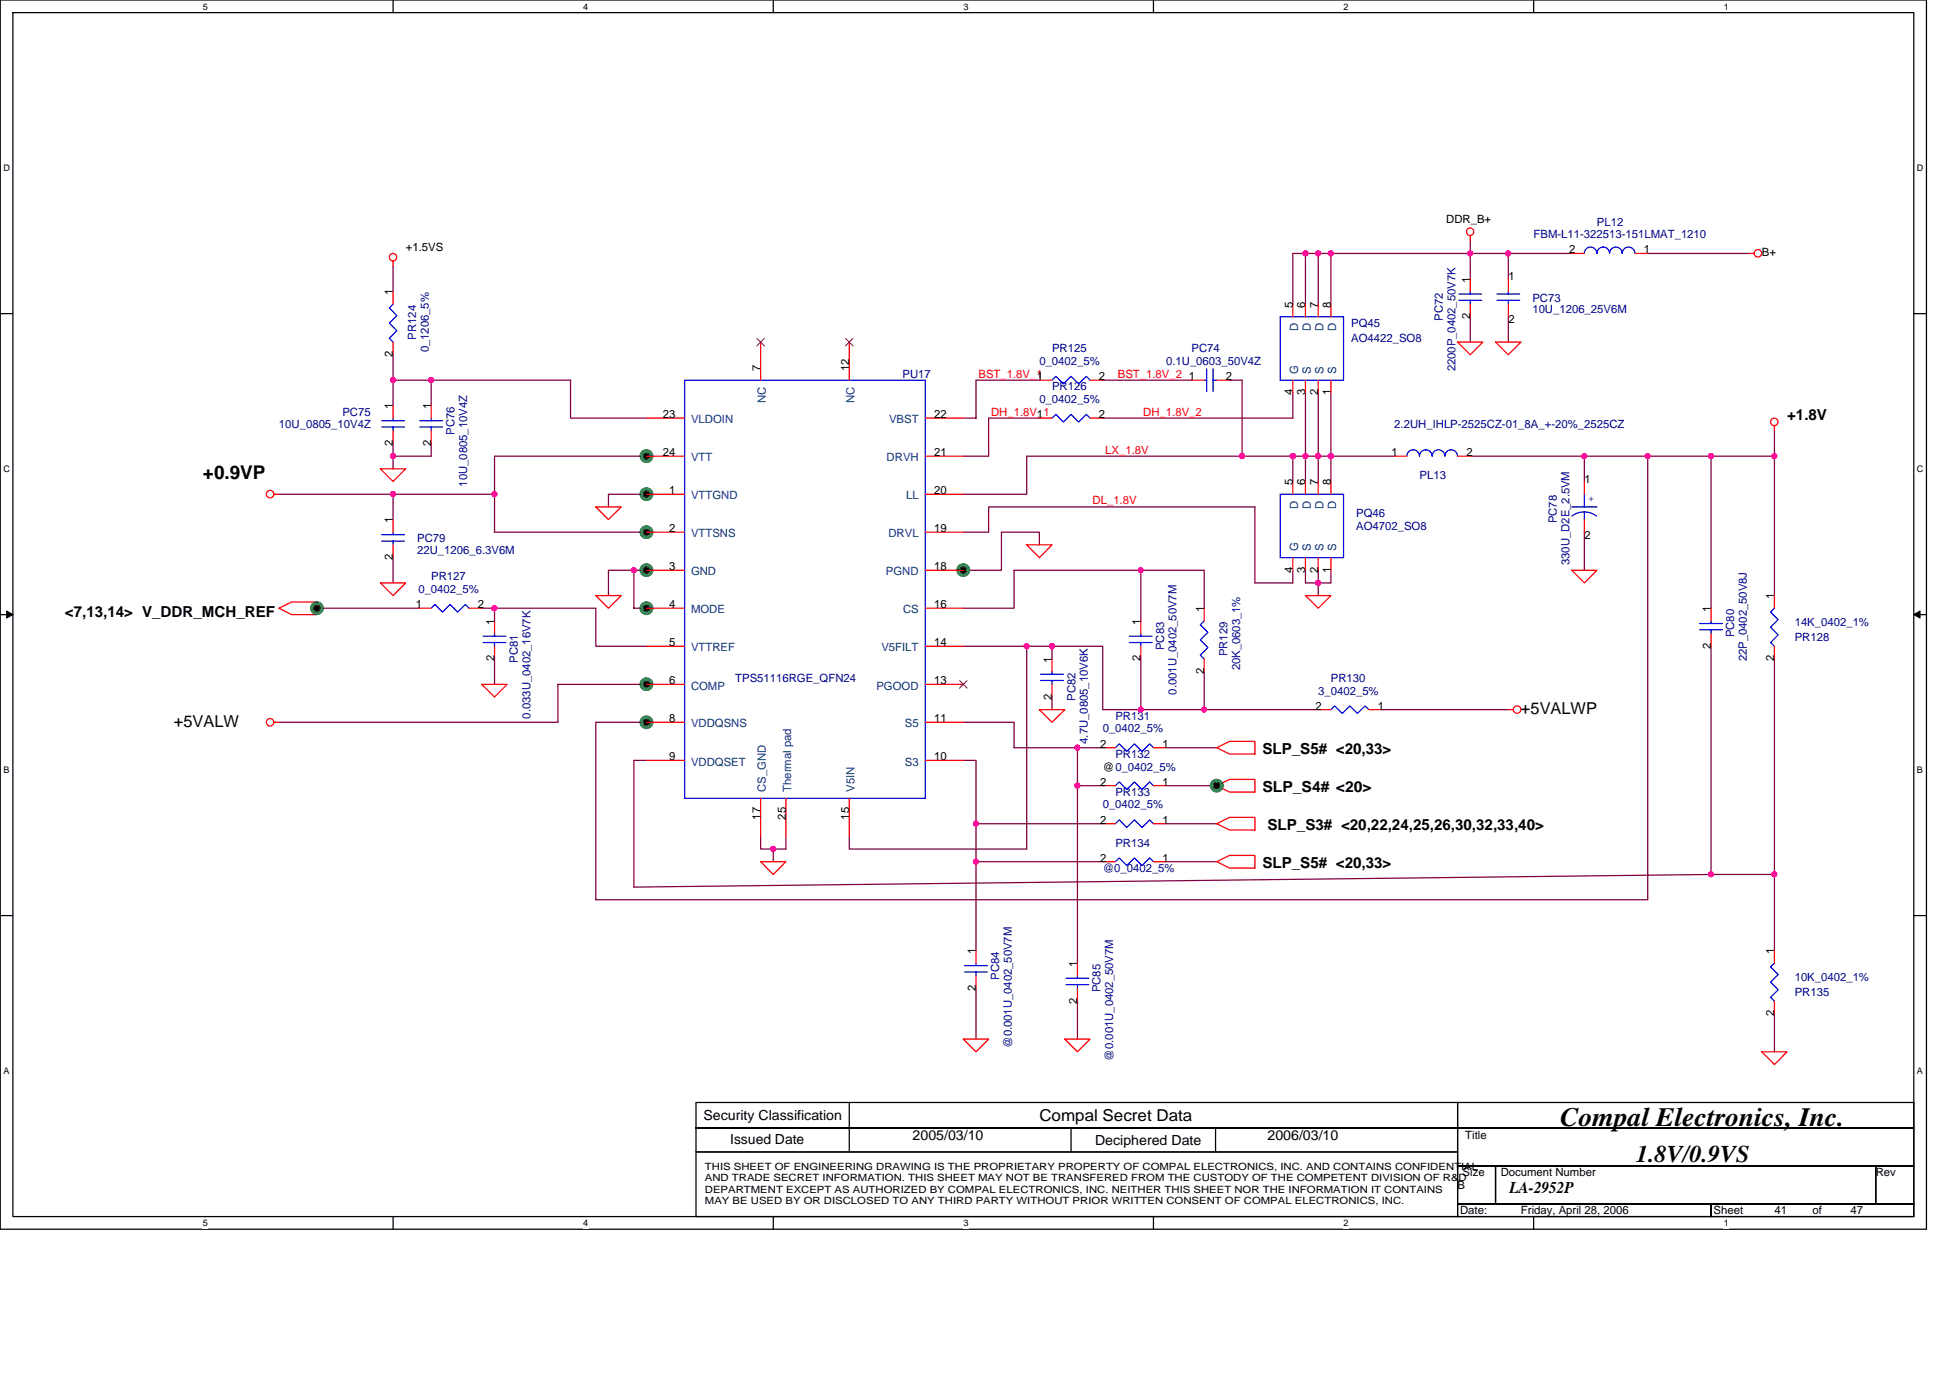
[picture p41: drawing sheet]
<svg xmlns="http://www.w3.org/2000/svg" width="297mm" height="210mm" viewBox="0 0 297 210" stroke-linecap="round" stroke-linejoin="round" font-family="sans-serif">
<defs><g id="words">
<text font-size="4" x="237.7" y="171.6">Compal Electronics, Inc.</text>
<text font-size="3.7" x="249.3" y="177">1.8V/0.9VS</text>
<text font-size="2.9" x="30.9" y="72.9">+0.9VP</text>
<g font-size="2.5">
<text x="26.5" y="110.7">+5VALW</text>
<text x="231.7" y="108.8">+5VALWP</text>
<text x="158.3" y="170.8">Compal Secret Data</text>
<text x="230" y="181.8">LA-2952P</text>
</g>
<g font-size="2.3">
<text x="272.2" y="63.9">+1.8V</text>
<text x="9.9" y="94">&lt;7,13,14&gt; V_DDR_MCH_REF</text>
<text x="192.3" y="114.9">SLP_S5# &lt;20,33&gt;</text>
<text x="192.3" y="120.6">SLP_S4# &lt;20&gt;</text>
<text x="193.1" y="126.4">SLP_S3# &lt;20,22,24,25,26,30,32,33,40&gt;</text>
<text x="192.3" y="132.2">SLP_S5# &lt;20,33&gt;</text>
</g>
<g font-size="2.1">
<text x="107.2" y="170.6">Security Classification</text>
<text x="139" y="173.7">2005/03/10</text>
<text x="193.1" y="173.7">2006/03/10</text>
<text x="111.2" y="174.3">Issued Date</text>
<text x="166.8" y="174.5">Deciphered Date</text>
</g>
<g font-size="1.7">
<text x="220.3" y="34">DDR_B+</text>
<text x="61.8" y="38.2">+1.5VS</text>
<text x="239" y="38.6">2</text>
<text x="250.4" y="38.6">1</text>
<text x="268.4" y="39">B+</text>
<text x="59.9" y="45" transform="rotate(-90 59.9 45)">1</text>
<text x="196.9" y="46.9" transform="rotate(-90 196.9 46.9)">5</text>
<text x="198.8" y="46.9" transform="rotate(-90 198.8 46.9)">6</text>
<text x="200.8" y="46.9" transform="rotate(-90 200.8 46.9)">7</text>
<text x="202.7" y="46.9" transform="rotate(-90 202.7 46.9)">8</text>
<text x="223.9" y="43" transform="rotate(-90 223.9 43)">1</text>
<text x="229.8" y="42.7">1</text>
<text x="223.9" y="48.6" transform="rotate(-90 223.9 48.6)">2</text>
<text x="229.8" y="49.2">2</text>
<text x="59.9" y="54.4" transform="rotate(-90 59.9 54.4)">2</text>
<text x="115.8" y="56.6" transform="rotate(-90 115.8 56.6)">7</text>
<text x="129.3" y="56.6" transform="rotate(-90 129.3 56.6)">12</text>
<text x="157.9" y="57.9">1</text>
<text x="167.4" y="57.9">2</text>
<text x="181.1" y="57.9">1</text>
<text x="186.7" y="57.9">2</text>
<text x="59.9" y="62.3" transform="rotate(-90 59.9 62.3)">1</text>
<text x="65.7" y="62.3" transform="rotate(-90 65.7 62.3)">1</text>
<text x="101" y="63.7">23</text>
<text x="142.3" y="63.7">22</text>
<text x="157.9" y="63.7">1</text>
<text x="167.4" y="63.7">2</text>
<text x="196.9" y="60.2" transform="rotate(-90 196.9 60.2)">4</text>
<text x="198.8" y="60.2" transform="rotate(-90 198.8 60.2)">3</text>
<text x="200.8" y="60.2" transform="rotate(-90 200.8 60.2)">2</text>
<text x="202.7" y="60.2" transform="rotate(-90 202.7 60.2)">1</text>
<text x="59.9" y="67.9" transform="rotate(-90 59.9 67.9)">2</text>
<text x="65.7" y="67.9" transform="rotate(-90 65.7 67.9)">2</text>
<text x="101" y="69.5">24</text>
<text x="142.3" y="69.5">21</text>
<text x="212" y="69.5">1</text>
<text x="223.4" y="69.5">2</text>
<text x="102" y="75.3">1</text>
<text x="142.3" y="75.3">20</text>
<text x="196.9" y="73.9" transform="rotate(-90 196.9 73.9)">5</text>
<text x="198.8" y="73.9" transform="rotate(-90 198.8 73.9)">6</text>
<text x="200.8" y="73.9" transform="rotate(-90 200.8 73.9)">7</text>
<text x="202.7" y="73.9" transform="rotate(-90 202.7 73.9)">8</text>
<text x="241.4" y="73.6">1</text>
<text x="59.9" y="79.7" transform="rotate(-90 59.9 79.7)">1</text>
<text x="102" y="81">2</text>
<text x="142.3" y="81">19</text>
<text x="241.4" y="82">2</text>
<text x="59.9" y="85.3" transform="rotate(-90 59.9 85.3)">2</text>
<text x="102" y="86.8">3</text>
<text x="142.3" y="86.8">18</text>
<text x="196.9" y="87.2" transform="rotate(-90 196.9 87.2)">4</text>
<text x="198.8" y="87.2" transform="rotate(-90 198.8 87.2)">3</text>
<text x="200.8" y="87.2" transform="rotate(-90 200.8 87.2)">2</text>
<text x="202.7" y="87.2" transform="rotate(-90 202.7 87.2)">1</text>
<text x="63.3" y="92.6">1</text>
<text x="72.8" y="92.6">2</text>
<text x="75.3" y="95.2" transform="rotate(-90 75.3 95.2)">1</text>
<text x="102" y="92.6">4</text>
<text x="142.3" y="92.6">16</text>
<text x="173.8" y="95.2" transform="rotate(-90 173.8 95.2)">1</text>
<text x="183.4" y="93.2" transform="rotate(-90 183.4 93.2)">1</text>
<text x="260.6" y="93.2" transform="rotate(-90 260.6 93.2)">1</text>
<text x="270.3" y="91.3" transform="rotate(-90 270.3 91.3)">1</text>
<text x="75.3" y="100.8" transform="rotate(-90 75.3 100.8)">2</text>
<text x="102" y="98.4">5</text>
<text x="142.3" y="98.4">14</text>
<text x="160.2" y="100.9" transform="rotate(-90 160.2 100.9)">1</text>
<text x="173.8" y="100.8" transform="rotate(-90 173.8 100.8)">2</text>
<text x="260.6" y="98.8" transform="rotate(-90 260.6 98.8)">2</text>
<text x="270.3" y="100.8" transform="rotate(-90 270.3 100.8)">2</text>
<text x="102" y="104.2">6</text>
<text x="142.3" y="104.2">13</text>
<text x="160.2" y="106.6" transform="rotate(-90 160.2 106.6)">2</text>
<text x="183.4" y="102.7" transform="rotate(-90 183.4 102.7)">2</text>
<text x="102" y="110">8</text>
<text x="142.3" y="110">11</text>
<text x="167.6" y="113.9">2</text>
<text x="177.1" y="113.9">1</text>
<text x="200.4" y="108.1">2</text>
<text x="209.9" y="108.1">1</text>
<text x="102" y="115.8">9</text>
<text x="142.3" y="115.8">10</text>
<text x="167.6" y="119.7">2</text>
<text x="168" y="117.4">@0_0402_5%</text>
<text x="177.1" y="119.7">1</text>
<text x="115.8" y="124.9" transform="rotate(-90 115.8 124.9)">17</text>
<text x="119.7" y="124.9" transform="rotate(-90 119.7 124.9)">25</text>
<text x="129.3" y="124.9" transform="rotate(-90 129.3 124.9)">15</text>
<text x="167.6" y="125.5">2</text>
<text x="177.1" y="125.5">1</text>
<text x="167.6" y="131.2">2</text>
<text x="177.1" y="131.2">1</text>
<text x="148.7" y="145.4" transform="rotate(-90 148.7 145.4)">1</text>
<text x="164.1" y="147.3" transform="rotate(-90 164.1 147.3)">1</text>
<text x="270.3" y="145.4" transform="rotate(-90 270.3 145.4)">1</text>
<text x="148.7" y="150.9" transform="rotate(-90 148.7 150.9)">2</text>
<text x="164.1" y="152.9" transform="rotate(-90 164.1 152.9)">2</text>
<text x="270.3" y="154.8" transform="rotate(-90 270.3 154.8)">2</text>
<text x="223.2" y="173.5">Title</text>
<text x="222.8" y="179.1">Size</text>
<text x="228.6" y="179.1">Document Number</text>
<text x="285.7" y="179.1">Rev</text>
<text x="222" y="181.1">B</text>
<text x="222.4" y="184.9">Date:</text>
<text x="231.7" y="184.9">Friday, April 28, 2006</text>
<text x="261" y="184.9">Sheet</text>
<text x="270.3" y="184.9">41</text>
<text x="276.1" y="184.9">of</text>
<text x="281.9" y="184.9">47</text>
</g>
<g font-size="1.7" fill="#000080">
<text x="243.3" y="34.4">PL12</text>
<text x="233.6" y="36.3">FBM-L11-322513-151LMAT_1210</text>
<text x="233.4" y="45.9">PC73</text>
<text x="233.4" y="47.7">10U_1206_25V6M</text>
<text x="63.4" y="51.7" transform="rotate(-90 63.4 51.7)">PR124</text>
<text x="65.3" y="53.7" transform="rotate(-90 65.3 53.7)">0_1206_5%</text>
<text x="160.2" y="53.7">PR125</text>
<text x="181.5" y="53.7">PC74</text>
<text x="205.8" y="49.8">PQ45</text>
<text x="205.8" y="52.1">AO4422_SO8</text>
<text x="219.8" y="48.8" transform="rotate(-90 219.8 48.8)">PC72</text>
<text x="137.5" y="57.5">PU17</text>
<text x="158.3" y="55.6">0_0402_5%</text>
<text x="160.2" y="59.5">PR126</text>
<text x="177.6" y="55.6">0.1U_0603_50V4Z</text>
<text x="221.7" y="56.6" transform="rotate(-90 221.7 56.6)">2200P_0402_50V7K</text>
<text x="42.5" y="65.2">10U_0805_10V4Z</text>
<text x="52.2" y="63.3">PC75</text>
<text x="158.3" y="61.4">0_0402_5%</text>
<text x="212.4" y="65.2">2.2UH_IHLP-2525CZ-01_8A_+-20%_2525CZ</text>
<text x="69.2" y="66.2" transform="rotate(-90 69.2 66.2)">PC76</text>
<text x="71.1" y="74.1" transform="rotate(-90 71.1 74.1)">10U_0805_10V4Z</text>
<text x="216.2" y="73">PL13</text>
<text x="63.5" y="82.6">PC79</text>
<text x="206.6" y="78.8">PQ46</text>
<text x="206.6" y="80.7">AO4702_SO8</text>
<text x="237.1" y="79.7" transform="rotate(-90 237.1 79.7)">PC78</text>
<text x="63.5" y="84.3">22U_1206_6.3V6M</text>
<text x="65.7" y="88.4">PR127</text>
<text x="239.1" y="86.1" transform="rotate(-90 239.1 86.1)">330U_D2E_2.5VM</text>
<text x="63.7" y="90.3">0_0402_5%</text>
<text x="273.4" y="95.4">14K_0402_1%</text>
<text x="78.9" y="101" transform="rotate(-90 78.9 101)">PC81</text>
<text x="177.3" y="99" transform="rotate(-90 177.3 99)">PC83</text>
<text x="187" y="100" transform="rotate(-90 187 100)">PR129</text>
<text x="264.2" y="97.1" transform="rotate(-90 264.2 97.1)">PC80</text>
<text x="266.1" y="100.8" transform="rotate(-90 266.1 100.8)">22P_0402_50V8J</text>
<text x="273.4" y="97.7">PR128</text>
<text x="112" y="103.8">TPS51116RGE_QFN24</text>
<text x="163.8" y="106.7" transform="rotate(-90 163.8 106.7)">PC82</text>
<text x="179.2" y="105.8" transform="rotate(-90 179.2 105.8)">0.001U_0402_50V7M</text>
<text x="188.9" y="102.1" transform="rotate(-90 188.9 102.1)">20K_0603_1%</text>
<text x="200.8" y="105.8">3_0402_5%</text>
<text x="202.7" y="103.8">PR130</text>
<text x="80.8" y="109.5" transform="rotate(-90 80.8 109.5)">0.033U_0402_16V7K</text>
<text x="165.7" y="113.3" transform="rotate(-90 165.7 113.3)">4.7U_0805_10V6K</text>
<text x="168" y="111.6">0_0402_5%</text>
<text x="169.9" y="109.6">PR131</text>
<text x="169.9" y="115.4">PR132</text>
<text x="168" y="123.1">0_0402_5%</text>
<text x="169.9" y="121.2">PR133</text>
<text x="169.9" y="128.9">PR134</text>
<text x="168" y="132.8">@0_0402_5%</text>
<text x="152.2" y="149.2" transform="rotate(-90 152.2 149.2)">PC84</text>
<text x="273.4" y="149.4">10K_0402_1%</text>
<text x="167.7" y="151.2" transform="rotate(-90 167.7 151.2)">PC85</text>
<text x="273.4" y="151.7">PR135</text>
<text x="154.2" y="159.6" transform="rotate(-90 154.2 159.6)">@0.001U_0402_50V7M</text>
<text x="169.6" y="161.6" transform="rotate(-90 169.6 161.6)">@0.001U_0402_50V7M</text>
</g>
<g font-size="1.7" fill="#004080">
<text x="197.7" y="50.5" transform="rotate(-90 197.7 50.5)">D</text>
<text x="199.7" y="50.5" transform="rotate(-90 199.7 50.5)">D</text>
<text x="201.6" y="50.5" transform="rotate(-90 201.6 50.5)">D</text>
<text x="203.5" y="50.5" transform="rotate(-90 203.5 50.5)">D</text>
<text x="197.7" y="56.9" transform="rotate(-90 197.7 56.9)">G</text>
<text x="199.7" y="56.9" transform="rotate(-90 199.7 56.9)">S</text>
<text x="201.6" y="56.9" transform="rotate(-90 201.6 56.9)">S</text>
<text x="203.5" y="56.9" transform="rotate(-90 203.5 56.9)">S</text>
<text x="105.3" y="64.5">VLDOIN</text>
<text x="116.7" y="61.4" transform="rotate(-90 116.7 61.4)">NC</text>
<text x="130.2" y="61.4" transform="rotate(-90 130.2 61.4)">NC</text>
<text x="135.4" y="64.5">VBST</text>
<text x="105.3" y="70.3">VTT</text>
<text x="135.1" y="70.3">DRVH</text>
<text x="105.3" y="76.1">VTTGND</text>
<text x="138" y="76.1">LL</text>
<text x="197.7" y="77.5" transform="rotate(-90 197.7 77.5)">D</text>
<text x="199.7" y="77.5" transform="rotate(-90 199.7 77.5)">D</text>
<text x="201.6" y="77.5" transform="rotate(-90 201.6 77.5)">D</text>
<text x="203.5" y="77.5" transform="rotate(-90 203.5 77.5)">D</text>
<text x="105.3" y="81.9">VTTSNS</text>
<text x="135.3" y="81.9">DRVL</text>
<text x="197.7" y="84" transform="rotate(-90 197.7 84)">G</text>
<text x="199.7" y="84" transform="rotate(-90 199.7 84)">S</text>
<text x="201.6" y="84" transform="rotate(-90 201.6 84)">S</text>
<text x="203.5" y="84" transform="rotate(-90 203.5 84)">S</text>
<text x="105.3" y="87.7">GND</text>
<text x="135" y="87.7">PGND</text>
<text x="105.3" y="93.4">MODE</text>
<text x="137.6" y="93.4">CS</text>
<text x="105.3" y="99.2">VTTREF</text>
<text x="134.3" y="99.2">V5FILT</text>
<text x="105.3" y="105">COMP</text>
<text x="133.5" y="105">PGOOD</text>
<text x="105.3" y="110.8">VDDQSNS</text>
<text x="137.8" y="110.8">S5</text>
<text x="105.3" y="116.6">VDDQSET</text>
<text x="137.8" y="116.6">S3</text>
<text x="116.7" y="120.6" transform="rotate(-90 116.7 120.6)">CS_GND</text>
<text x="120.5" y="120.6" transform="rotate(-90 120.5 120.6)">Thermal pad</text>
<text x="130.2" y="120.6" transform="rotate(-90 130.2 120.6)">V5IN</text>
</g>
<g font-size="1.7" fill="#f00">
<text x="149.1" y="57.5">BST_1.8V_1</text>
<text x="170.3" y="57.5">BST_1.8V_2</text>
<text x="151" y="63.3">DH_1.8V_1</text>
<text x="174.2" y="63.3">DH_1.8V_2</text>
<text x="168.4" y="69.1">LX_1.8V</text>
<text x="166.4" y="76.8">DL_1.8V</text>
</g>
<text font-size="1.7" fill="#00f" x="241.9" y="76.5">+</text>
<g font-size="1.5">
<text x="107.4" y="178.2">THIS SHEET OF ENGINEERING DRAWING IS THE PROPRIETARY PROPERTY OF COMPAL ELECTRONICS, INC. AND CONTAINS CONFIDENTIAL</text>
<text x="107.4" y="180">AND TRADE SECRET INFORMATION. THIS SHEET MAY NOT BE TRANSFERED FROM THE CUSTODY OF THE COMPETENT DIVISION OF R&amp;D</text>
<text x="107.4" y="181.7">DEPARTMENT EXCEPT AS AUTHORIZED BY COMPAL ELECTRONICS, INC. NEITHER THIS SHEET NOR THE INFORMATION IT CONTAINS</text>
<text x="107.4" y="183.5">MAY BE USED BY OR DISCLOSED TO ANY THIRD PARTY WITHOUT PRIOR WRITTEN CONSENT OF COMPAL ELECTRONICS, INC.</text>
</g>
<g font-size="1.4">
<text x="30.9" y="1.5">5</text>
<text x="88.8" y="1.5">4</text>
<text x="146.7" y="1.5">3</text>
<text x="204.7" y="1.5">2</text>
<text x="262.6" y="1.5">1</text>
<text x=".5" y="26.1">D</text>
<text x="292" y="26.1">D</text>
<text x=".5" y="71.9">C</text>
<text x="292" y="71.9">C</text>
<text x=".5" y="117.8">B</text>
<text x="292" y="117.8">B</text>
<text x=".5" y="163.6">A</text>
<text x="292" y="163.6">A</text>
<text x="30.9" y="186.8">5</text>
<text x="88.8" y="186.8">4</text>
<text x="146.7" y="186.8">3</text>
<text x="204.7" y="186.8">2</text>
<text x="262.6" y="186.8">1</text>
</g>
</g></defs>
<path d="M0 0h293.5v187.2h-293.5zM2 1.9h289.5v183.4h-289.5z" fill="none" stroke="#000" stroke-width=".19"/>
<g fill="#fff">
<path d="M30.9 .2h.8v1.6h-.8z"/>
<path d="M30.9 185.5h.8v1.6h-.8z"/>
</g>
<path d="M59.9 0v1.9M59.9 185.3v1.9" fill="none" stroke="#000" stroke-width=".19"/>
<g fill="#fff">
<path d="M88.8 .2h.8v1.6h-.8z"/>
<path d="M88.8 185.5h.8v1.6h-.8z"/>
</g>
<path d="M117.8 0v1.9M117.8 185.3v1.9" fill="none" stroke="#000" stroke-width=".19"/>
<g fill="#fff">
<path d="M146.7 .2h.8v1.6h-.8z"/>
<path d="M146.7 185.5h.8v1.6h-.8z"/>
</g>
<path d="M175.7 0v1.9M175.7 185.3v1.9" fill="none" stroke="#000" stroke-width=".19"/>
<g fill="#fff">
<path d="M204.7 .2h.7v1.6h-.7z"/>
<path d="M204.7 185.5h.7v1.6h-.7z"/>
</g>
<path d="M233.6 0v1.9M233.6 185.3v1.9" fill="none" stroke="#000" stroke-width=".19"/>
<g fill="#fff">
<path d="M262.6 .2h.7v1.6h-.7z"/>
<path d="M262.6 185.5h.7v1.6h-.7z"/>
<path d="M.5 24.8h1v1.6h-1z"/>
<path d="M292 24.8h1v1.6h-1z"/>
<path d="M.5 70.7h1v1.5h-1z"/>
<path d="M292 70.7h1v1.5h-1z"/>
</g>
<path d="M0 47.8h2M291.5 47.8h2" fill="none" stroke="#000" stroke-width=".19"/>
<g fill="#fff">
<path d="M.5 116.5h.9v1.6h-.9z"/>
<path d="M292 116.5h.9v1.6h-.9z"/>
</g>
<path d="M0 93.6h2M291.5 93.6h2" fill="none" stroke="#000" stroke-width=".19"/>
<path d="M1 93.1l1 .5-1 .5zM291.5 93.6l1-.5v1z" fill="#000" stroke="#000" stroke-width=".15"/>
<g fill="#fff">
<path d="M.5 162.4h.9v1.5h-.9z"/>
<path d="M292 162.4h.9v1.5h-.9z"/>
</g>
<g fill="none" stroke="#000" stroke-width=".19">
<path d="M0 139.5h2M291.5 139.5h2M106 167.9h116v3.9h-116zM106 171.8h116v3.7h-116zM106 175.5h116v9.8h-116zM129.4 167.9v7.6M163.1 171.8v3.7M185.2 171.8v3.7M222 167.9h69.5v3.9h-69.5zM222 171.8h69.5v5.8h-69.5zM222 177.6h5.8v5.8h-5.8zM227.8 177.6h57.9v5.8h-57.9z"/>
<path d="M285.7 177.6h5.8v5.8h-5.8zM222 183.4h38.6v1.9h-38.6zM260.6 183.4h30.9v1.9h-30.9z"/>
</g>
<g fill="none" stroke="#800040" stroke-width=".19">
<path d="M198.9 38.6v7.7M200.8 38.6v7.7M202.7 38.6v7.7M224 36.7v5.8M229.8 38.6v3.9M239.4 38.6h-42.5v7.7M251 38.6h15.4M59.9 57.9h27v5.8h11.6M59.9 40.5v3.9M59.9 54v7.8M65.7 57.9v3.9M158.3 57.9h-9.6v5.8h-2"/>
<path d="M168 57.9h13.5M187.3 57.9h1.9v11.6M196.9 59.8v3.9h-28.9M198.9 59.8v13.5M200.8 59.8v13.5M202.7 59.8v13.5M224 48.3v3.8M229.8 48.3v3.8M42.5 75.3h32.8M59.9 67.6v3.8M59.9 75.3v3.8M65.7 67.6v1.9h-5.8"/>
<path d="M98.5 69.5h-23.2v11.6h23.2M98.5 75.3h-5.8v1.9M158.3 63.7h-7.7v5.8h-3.9M196.9 69.5v3.8M212.4 69.5h-56v5.8h-9.7M224 69.5h27M241.3 69.5v3.8M251 69.5h9.6v23.1M251 69.5v67.6h-160.2v-27.1h7.7M260.6 69.5h9.7M270.3 65.6v25.1M48.3 92.6h15.4"/>
<path d="M59.9 84.9v3.9M73.4 92.6h1.9M75.3 94.6v-2h15.5v5.8h7.7M96.6 86.9v5.7h1.9M98.5 86.9h-5.8v3.8M146.7 92.6h7.8v-5.7h28.9v5.7M146.7 81.1h3.9v-3.9h40.6v11.6h5.7v-1.9M146.7 98.4h13.5M156.4 98.4v30.9h-27v-1.9M158.3 83v-1.9h-5.8v5.8h-5.8M160.2 98.4h7.8v9.7h5.8M160.2 98.4v2"/>
<path d="M173.8 86.9v7.7M198.9 86.9v1.9h3.8v-1.9M200.8 86.9v3.8M241.3 81.1v5.8M260.6 98.4v34.8M75.3 100.4v3.8M98.5 104.2h-13.5v5.8h-42.5M98.5 115.8h-1.9v19.3l164-1.9M146.7 110h7.8v3.9h13.5M146.7 115.8h2v15.5M160.2 106.2v1.9M164.1 113.9v5.8h3.9"/>
<path d="M164.1 119.7v27M173.8 108.1h27M173.8 100.4v7.7M177.6 113.9h7.8M177.6 119.7h7.8M183.4 102.3v5.8M210.5 108.1h19.3M270.3 100.4v44.4M115.9 127.4v1.9h1.9M117.8 129.3v2M119.7 127.4v1.9h-1.9M148.7 125.5h19.3"/>
<path d="M168 131.3h-19.3v13.5M177.6 125.5h7.8M177.6 131.3h7.8M260.6 133.2h9.7M148.7 150.6v7.7M164.1 152.5v5.8M270.3 154.4v5.8"/>
</g>
<g fill="#f0f" stroke="#f0f" stroke-width=".19">
<circle cx="189.2" cy="69.5" r=".38"/>
<circle cx="200.8" cy="69.5" r=".38"/>
<circle cx="183.4" cy="108.1" r=".38"/>
<circle cx="173.8" cy="86.9" r=".38"/>
<circle cx="198.9" cy="38.6" r=".38"/>
<circle cx="200.8" cy="38.6" r=".38"/>
<circle cx="229.7" cy="38.6" r=".38"/>
<circle cx="223.9" cy="38.6" r=".38"/>
<circle cx="202.7" cy="38.6" r=".38"/>
<circle cx="260.6" cy="69.5" r=".38"/>
<circle cx="65.7" cy="57.9" r=".38"/>
<circle cx="59.9" cy="69.5" r=".38"/>
<circle cx="59.9" cy="75.3" r=".38"/>
<circle cx="75.3" cy="75.3" r=".38"/>
<circle cx="96.5" cy="86.9" r=".38"/>
<circle cx="164.1" cy="119.7" r=".38"/>
<circle cx="270.3" cy="69.5" r=".38"/>
<circle cx="59.9" cy="57.9" r=".38"/>
<circle cx="200.8" cy="88.8" r=".38"/>
<circle cx="196.9" cy="69.5" r=".38"/>
<circle cx="198.9" cy="69.5" r=".38"/>
<circle cx="202.7" cy="69.5" r=".38"/>
<circle cx="260.6" cy="133.2" r=".38"/>
<circle cx="270.3" cy="133.2" r=".38"/>
<circle cx="251" cy="69.5" r=".37"/>
<circle cx="148.7" cy="125.5" r=".38"/>
<circle cx="164.1" cy="113.9" r=".38"/>
<circle cx="75.3" cy="92.6" r=".38"/>
<circle cx="241.3" cy="69.5" r=".37"/>
<circle cx="148.7" cy="131.3" r=".38"/>
<circle cx="156.4" cy="98.4" r=".38"/>
<circle cx="160.3" cy="98.4" r=".38"/>
<circle cx="173.8" cy="108.1" r=".38"/>
<circle cx="117.8" cy="129.3" r=".38"/>
</g>
<g fill="none" stroke="#f00" stroke-width=".19">
<path d="M59.9 39.8v.7M224 35.9v.8M239.4 38.6h1.9M249.1 38.6h1.9M266.4 38.6h.8M59.9 44.4v1.9M59.9 52.1v1.9M115.9 52.1v5.8M129.4 52.1v5.8M158.3 57.9h1.9M166 57.9h2M181.5 57.9h1.9"/>
<path d="M185.4 57.9h1.9M196.9 46.3v2M196.9 57.9v1.9M198.9 46.3v2M198.9 57.9v1.9M200.8 46.3v2M200.8 57.9v1.9M202.7 46.3v2M202.7 57.9v1.9M222 52.1h3.9l-1.9 1.9zM224 42.5v1.9M224 46.3v2"/>
<path d="M227.8 52.1h3.9l-1.9 1.9zM229.8 42.5v1.9M229.8 46.3v2M41.7 75.3h.8M58 71.4h3.8l-1.9 1.9zM59.9 61.8v1.9M59.9 65.6v2M59.9 79.1v2M65.7 61.8v1.9M65.7 65.6v2M90.8 77.2h3.8l-1.9 1.9zM98.5 75.3h5.8"/>
<path d="M98.5 63.7h5.8M98.5 69.5h5.8M140.9 75.3h5.8M140.9 63.7h5.8M140.9 69.5h5.8M158.3 63.7h1.9M166 63.7h2M196.9 73.3v2M198.9 73.3v2M200.8 73.3v2M202.7 73.3v2M212.4 69.5h1.9"/>
<path d="M222 69.5h2M241.3 73.3v2M241.3 79.1v2M270.3 64.9v.7M42.5 92.6l1.9-.9h3.9v1.9h-3.9zM58 88.8h3.8l-1.9 1.9zM59.9 83v1.9M63.7 92.6h2M71.5 92.6h1.9M75.3 94.6v1.9M75.3 98.4v2M90.8 90.7h3.8l-1.9 1.9z"/>
<path d="M98.5 92.6h5.8M98.5 86.9h5.8M98.5 98.4h5.8M98.5 81.1h5.8M140.9 92.6h5.8M140.9 86.9h5.8M140.9 98.4h5.8M140.9 81.1h5.8M156.4 83h3.8l-1.9 1.9zM173.8 94.6v1.9M173.8 98.4v2M183.4 92.6v2"/>
<path d="M196.9 84.9v2M198.9 90.7h3.8l-1.9 1.9zM198.9 84.9v2M200.8 84.9v2M202.7 84.9v2M239.4 86.9h3.9l-2 1.9zM260.6 92.6v2M260.6 96.5v1.9M270.3 90.7v1.9M270.3 98.4v2M41.7 110h.8M73.4 104.2h3.9l-2 2z"/>
<path d="M98.5 110h5.8M98.5 104.2h5.8M98.5 115.8h5.8M140.9 110h5.8M140.9 104.2h5.8M140.9 115.8h5.8M158.3 108.1h3.9l-2 1.9zM160.2 100.4v1.9M160.2 104.2v2M168 119.7h1.9M168 113.9h1.9M175.7 119.7h1.9"/>
<path d="M175.7 113.9h1.9M183.4 100.4v1.9M185.4 113.9l1.9-1h3.9v2h-3.9zM185.4 119.7l1.9-1h3.9v1.9h-3.9zM200.8 108.1h1.9M208.5 108.1h2M229.8 108.1h.7M115.9 131.3h3.8l-1.9 1.9zM115.9 121.6v5.8M119.7 121.6v5.8M129.4 121.6v5.8M168 125.5h1.9"/>
<path d="M168 131.3h1.9M175.7 125.5h1.9M175.7 131.3h1.9M185.4 125.5l1.9-1h3.9v1.9h-3.9zM185.4 131.3l1.9-1h3.9v1.9h-3.9zM146.7 158.3h3.9l-1.9 1.9zM148.7 144.8v1.9M148.7 148.6v2M162.2 158.3h3.8l-1.9 1.9zM164.1 146.7v1.9M164.1 150.6v1.9M270.3 144.8v1.9"/>
<path d="M270.3 152.5v1.9M268.4 160.2h3.8l-1.9 2z"/>
<circle cx="59.9" cy="39.2" r=".57"/>
<circle cx="223.9" cy="35.3" r=".57"/>
<circle cx="267.8" cy="38.6" r=".57"/>
<circle cx="41.1" cy="75.3" r=".57"/>
<circle cx="270.3" cy="64.3" r=".57"/>
<circle cx="41.1" cy="110" r=".57"/>
<circle cx="231.1" cy="108.1" r=".57"/>
</g>
<g fill="#008000" stroke="#008000" stroke-width=".19">
<circle cx="48.3" cy="92.6" r=".95"/>
<circle cx="98.5" cy="104.2" r=".96"/>
<circle cx="98.5" cy="110" r=".96"/>
<circle cx="185.3" cy="119.7" r=".96"/>
<circle cx="98.5" cy="69.5" r=".96"/>
<circle cx="98.5" cy="81.1" r=".96"/>
<circle cx="146.7" cy="86.8" r=".96"/>
<circle cx="98.5" cy="86.8" r=".96"/>
<circle cx="98.5" cy="75.3" r=".96"/>
<circle cx="98.5" cy="92.6" r=".96"/>
</g>
<g fill="#000" stroke="#008000" stroke-width=".19">
<circle cx="98.5" cy="69.5" r=".48"/>
<circle cx="98.5" cy="75.3" r=".49"/>
<circle cx="48.3" cy="92.6" r=".49"/>
<circle cx="98.5" cy="92.6" r=".49"/>
<circle cx="98.5" cy="86.8" r=".49"/>
<circle cx="98.5" cy="81.1" r=".49"/>
<circle cx="146.7" cy="86.8" r=".49"/>
<circle cx="98.5" cy="110" r=".49"/>
<circle cx="98.5" cy="104.2" r=".49"/>
<circle cx="185.3" cy="119.7" r=".49"/>
</g>
<g fill="none" stroke="#00f" stroke-width=".19">
<path d="M241.3 38.6a.95 .95 0 0 1 1-1 .95 .95 0 0 1 .9 1M243.3 38.6a.95 .95 0 0 1 .9-1 .95 .95 0 0 1 1 1M245.2 38.6a.96 .96 0 0 1 1-1 .96 .96 0 0 1 .9 1 .96 .96 0 0 1 1-1 .96 .96 0 0 1 .9 1M59.9 46.3l-.6 .6 1.1 1.2-1.1 1.1 1.1 1.2-1.1 1.1 .6 .6M104.3 57.9h36.6v63.7h-36.6zM160.2 57.9l.6-.6 1.2 1.2 1.1-1.2 1.2 1.2 1.2-1.2 .5 .6M183.4 57.9h.4M183.8 56.2v3.4M184.8 57.9h.6M184.8 56.2v3.4M195 48.3h9.7v9.6h-9.7zM222.2 45.7h3.5"/>
<path d="M222.2 44.8h3.5M224 44.4v.4M224 45.7v.6M228 45.7h3.5M228 44.8h3.5M229.8 44.4v.4M229.8 45.7v.6M58.1 65h3.5M58.1 64.1h3.5M59.9 63.7v.4M59.9 65v.6M63.9 65h3.5"/>
<path d="M63.9 64.1h3.5M65.7 63.7v.4M65.7 65v.6M160.2 63.7l.6-.6 1.2 1.2 1.1-1.2 1.2 1.2 1.2-1.2 .5 .6M195 75.3h9.7v9.6h-9.7zM214.3 69.5a.95 .95 0 0 1 1-1 .95 .95 0 0 1 .9 1 .96 .96 0 0 1 1-1 .96 .96 0 0 1 .9 1M218.2 69.5a.96 .96 0 0 1 .9-1 .96 .96 0 0 1 1 1M220.1 69.5a.95 .95 0 0 1 1-1 .95 .95 0 0 1 .9 1M239.4 77.2h3.9M239.4 78.6a3.1 3.1 0 0 1 3.8 0M241.3 75.3v1.9M241.3 78v1.1"/>
<path d="M58.1 82.4h3.5M58.1 81.4h3.5M59.9 81.1v.3M59.9 82.4v.6M65.7 92.6l.5-.5 1.2 1.1 1.2-1.1 1.1 1.1 1.2-1.1 .6 .5M73.6 97.9h3.5M73.6 96.9h3.5M75.3 96.5v.4M75.3 97.9v.5M172 97.9h3.5M172 96.9h3.5M173.8 96.5v.4"/>
<path d="M173.8 97.9v.5M183.4 94.6l-.6 .6 1.2 1.1-1.2 1.2 1.2 1.1-1.2 1.2 .6 .6M258.9 95.9h3.5M258.9 95h3.5M260.6 94.6v.4M260.6 95.9v.6M270.3 92.6l-.6 .6 1.2 1.2-1.2 1.1 1.2 1.2-1.2 1.2 .6 .5M158.5 103.7h3.5M158.5 102.7h3.5M160.2 102.3v.4M160.2 103.7v.5M169.9 119.7l.6-.6 1.1 1.2 1.2-1.2 1.2 1.2 1.1-1.2 .6 .6"/>
<path d="M169.9 113.9l.6-.6 1.1 1.2 1.2-1.2 1.2 1.2 1.1-1.2 .6 .6M202.7 108.1l.6-.6 1.2 1.2 1.1-1.2 1.2 1.2 1.1-1.2 .6 .6M169.9 125.5l.6-.6 1.1 1.1 1.2-1.1 1.2 1.1 1.1-1.1 .6 .6M169.9 131.3l.6-.6 1.1 1.1 1.2-1.1 1.2 1.1 1.1-1.1 .6 .6M146.9 148.1h3.5M146.9 147.1h3.5M148.7 146.7v.4M148.7 148.1v.5M162.4 150h3.5M162.4 149h3.5M164.1 148.6v.4M164.1 150v.6"/>
<path d="M270.3 146.7l-.6 .6 1.2 1.1-1.2 1.2 1.2 1.2-1.2 1.1 .6 .6"/>
</g>
<path d="M115.3 51.5l1.2 1.2M116.4 51.5l-1.1 1.2M128.8 51.5l1.2 1.2M129.9 51.5l-1.1 1.2M146.2 103.7l1.1 1.1M147.3 103.7l-1.1 1.1" fill="none" stroke="#804000" stroke-width=".15"/>
<use href="#words"/>
</svg>
